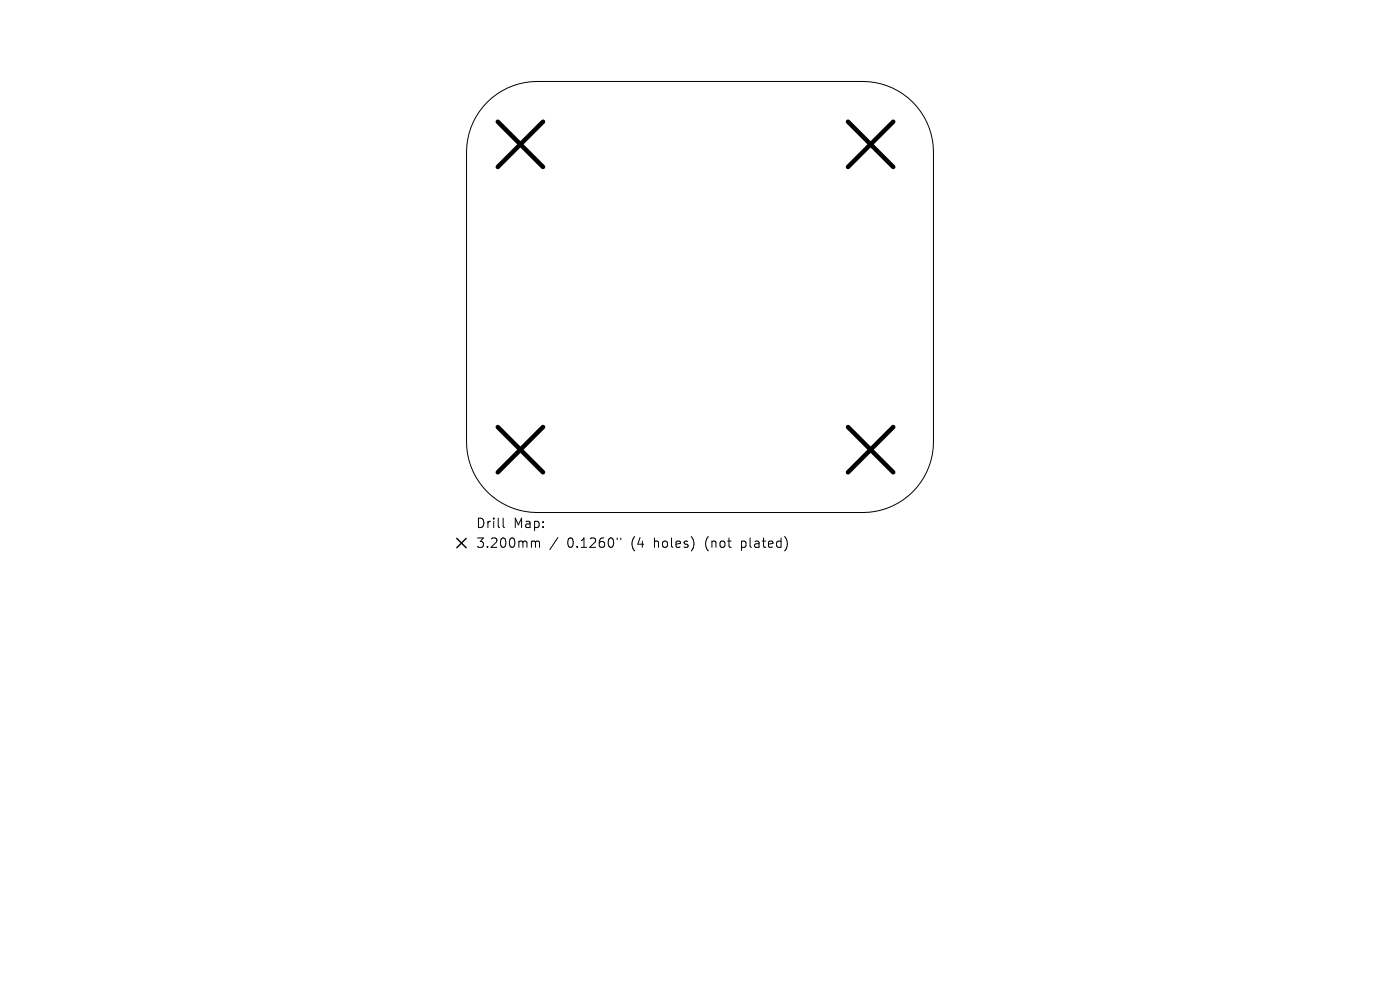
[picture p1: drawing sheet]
<svg xmlns="http://www.w3.org/2000/svg" width="297mm" height="210mm" viewBox="0 0 297 210" stroke-linecap="round" stroke-linejoin="round" font-family="sans-serif">
<defs><g id="words">
<g font-size="2.8">
<text x="100.9" y="112.3">Drill</text>
<text x="108.9" y="112.3">Map:</text>
<text x="100.9" y="116.5">3.200mm</text>
<text x="120.3" y="116.5">0.1260&quot;</text>
<text x="134.1" y="116.5">(4</text>
<text x="139" y="116.5">holes)</text>
<text x="150.1" y="116.5">(not</text>
<text x="157.9" y="116.5">plated)</text>
</g>
</g></defs>
<path d="M103.4 21.7a15 15 0 0 1 10.6-4.4h69a15 15 0 0 1 15 15v61.4a15 15 0 0 1-15 15h-69a15 15 0 0 1-15-15v-61.4a15 15 0 0 1 4.4-10.6zM106.7 109.9v1.7l.3 .3M113 114.8l.5 .1 .1 .2M113.6 115.1l.3-.3 .5 .1 .1 1.2M113.6 115.1v1M118.4 114l-1.8 2.6M130.9 114.1v.4M131.7 114.1v.4" fill="none" stroke="#000" stroke-width=".21"/>
<path d="M105.6 25.8l9.6 9.6M115.2 25.8l-9.6 9.6M179.9 25.8l9.6 9.6M189.5 25.8l-9.6 9.6M105.6 90.6l9.6 9.6M115.2 90.6l-9.6 9.6M179.9 90.6l9.6 9.6M189.5 90.6l-9.6 9.6" fill="none" stroke="#000" stroke-width=".96"/>
<path d="M96.9 114.2l2 2M98.9 114.2l-2 2" fill="none" stroke="#000" stroke-width=".3"/>
<use href="#words"/>
</svg>
